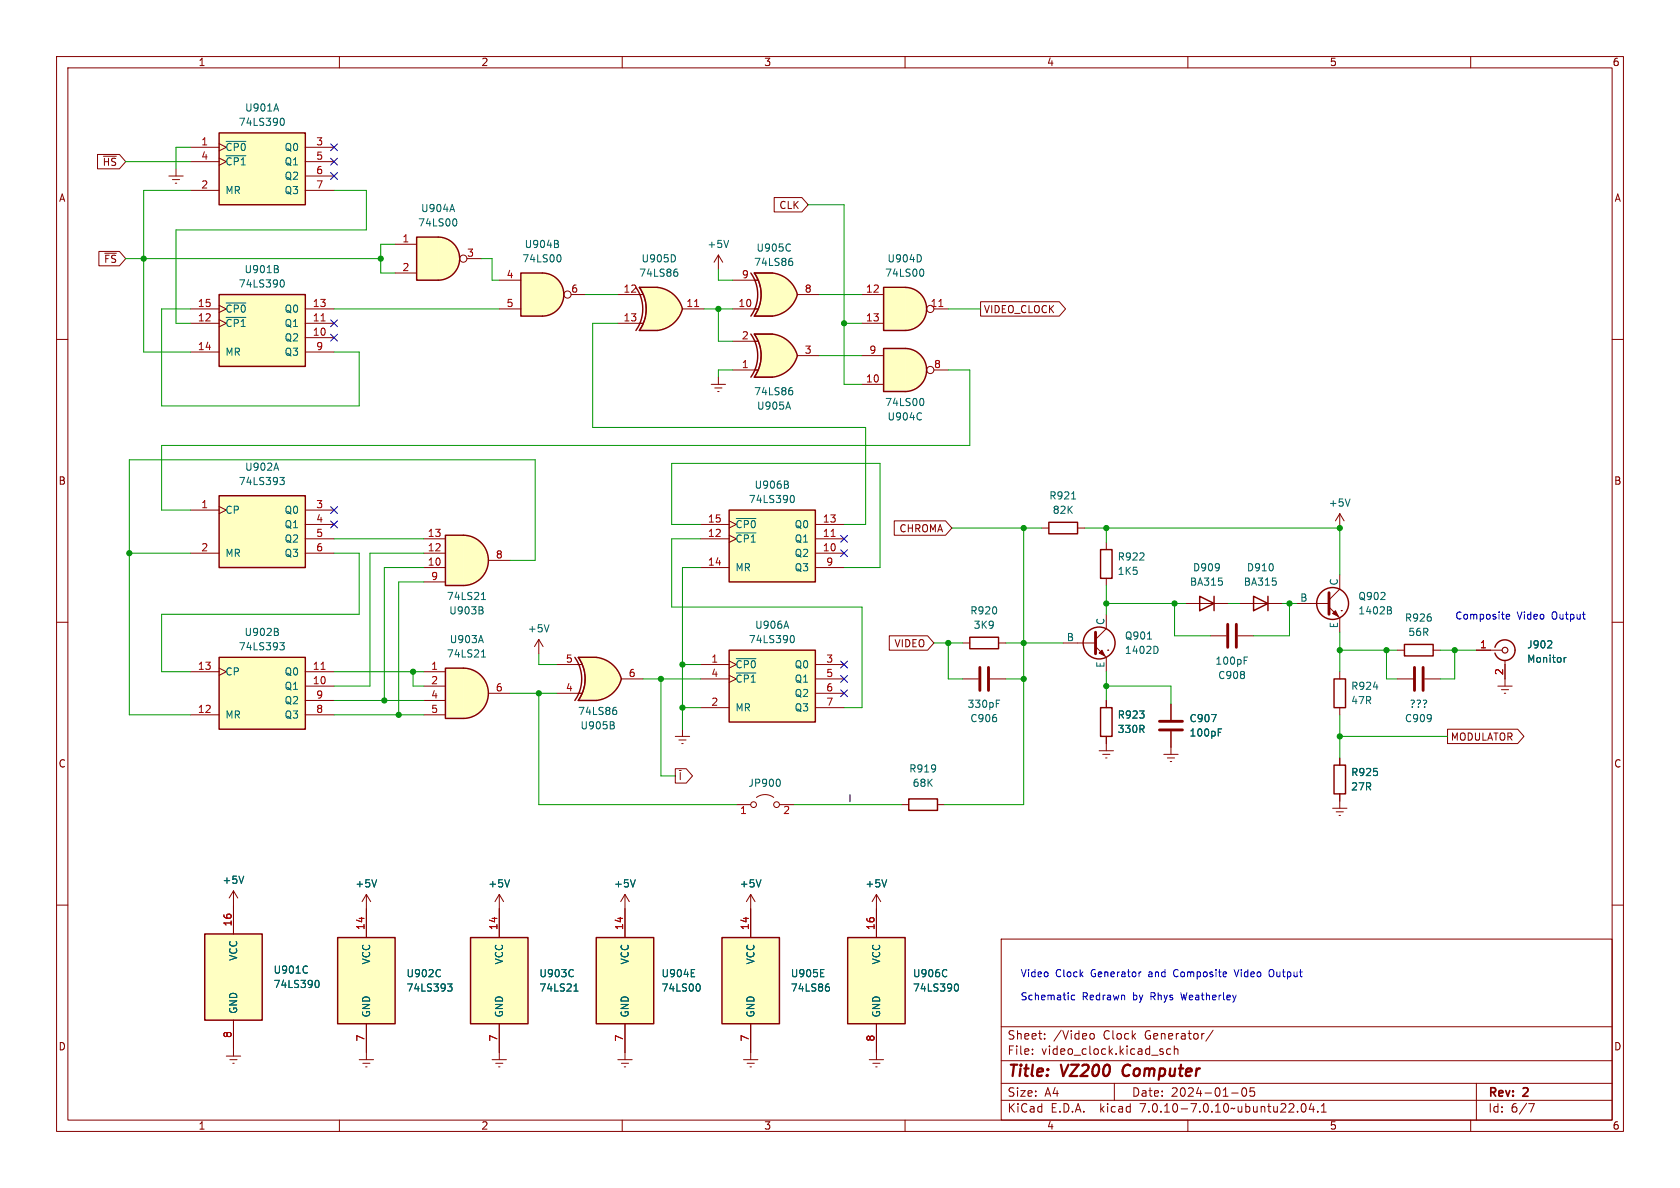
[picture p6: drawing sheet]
<svg xmlns="http://www.w3.org/2000/svg" width="297mm" height="210mm" viewBox="0 0 297 210" stroke-linecap="round" stroke-linejoin="round" font-family="sans-serif">
<defs><g id="words">
<g font-size="2.8" fill="#840000">
<text x="178" y="190.9">Title:</text>
<text x="187.7" y="190.9">VZ200</text>
<text x="199.3" y="190.9">Computer</text>
</g>
<g font-size="2.1" fill="#840000">
<text x="178" y="184">Sheet:</text>
<text x="186.2" y="184">/Video</text>
<text x="195.1" y="184">Clock</text>
<text x="202.5" y="184">Generator/</text>
<text x="178" y="186.7">File:</text>
<text x="184.1" y="186.7">video_clock.kicad_sch</text>
<text x="178" y="196.9">KiCad</text>
<text x="178" y="194.1">Size:</text>
<text x="184.7" y="194.1">A4</text>
<text x="185.7" y="196.9">E.D.A.</text>
<text x="194.6" y="196.9">kicad</text>
<text x="200" y="194.1">Date:</text>
<text x="201.8" y="196.9">7.0.10-7.0.10~ubuntu22.04.1</text>
<text x="207" y="194.1">2024-01-05</text>
<text x="263" y="194.3">Rev:</text>
<text x="263" y="196.9">Id:</text>
<text x="267.1" y="196.9">6/7</text>
<text x="269.4" y="194.3">2</text>
</g>
<g font-size="1.8" fill="#840000">
<text x="35" y="11.9">1</text>
<text x="85" y="11.9">2</text>
<text x="135" y="11.9">3</text>
<text x="185" y="11.9">4</text>
<text x="235" y="11.9">5</text>
<text x="285" y="11.9">6</text>
<text x="18.1" y="29.5">~{HS}</text>
<text x="10.3" y="35.9">A</text>
<text x="285.3" y="35.9">A</text>
<text x="137.7" y="37.1">CLK</text>
<text x="18.3" y="46.7">~{FS}</text>
<text x="173.8" y="55.6">VIDEO_CLOCK</text>
<text x="10.3" y="85.9">B</text>
<text x="285.3" y="85.9">B</text>
<text x="158.9" y="94.3">CHROMA</text>
<text x="158" y="114.6">VIDEO</text>
<text x="256.4" y="131.1">MODULATOR</text>
<text x="10.3" y="135.9">C</text>
<text x="285.3" y="135.9">C</text>
<text x="10.3" y="185.9">D</text>
<text x="285.3" y="185.9">D</text>
<text x="35" y="199.9">1</text>
<text x="85" y="199.9">2</text>
<text x="135" y="199.9">3</text>
<text x="185" y="199.9">4</text>
<text x="235" y="199.9">5</text>
<text x="285" y="199.9">6</text>
</g>
<g font-size="1.8" fill="#006464">
<text x="42.1" y="22.5">74LS390</text>
<text x="43.2" y="19.9">U901A</text>
<text x="39.8" y="26.9">~{CP0}</text>
<text x="39.8" y="29.4">~{CP1}</text>
<text x="50.2" y="26.9">Q0</text>
<text x="50.2" y="29.4">Q1</text>
<text x="39.8" y="34.5">MR</text>
<text x="50.2" y="32">Q2</text>
<text x="50.2" y="34.5">Q3</text>
<text x="73.8" y="40.2">74LS00</text>
<text x="74.3" y="37.7">U904A</text>
<text x="92.2" y="46.6">74LS00</text>
<text x="92.7" y="44">U904B</text>
<text x="113.3" y="46.6">U905D</text>
<text x="125" y="44">+5V</text>
<text x="133.2" y="47.2">74LS86</text>
<text x="133.6" y="44.7">U905C</text>
<text x="156.8" y="46.6">U904D</text>
<text x="42.1" y="51">74LS390</text>
<text x="43.1" y="48.5">U901B</text>
<text x="112.9" y="49.1">74LS86</text>
<text x="156.4" y="49.1">74LS00</text>
<text x="39.8" y="58">~{CP1}</text>
<text x="39.8" y="55.5">~{CP0}</text>
<text x="50.2" y="58">Q1</text>
<text x="50.2" y="55.5">Q0</text>
<text x="39.8" y="63.1">MR</text>
<text x="50.2" y="60.6">Q2</text>
<text x="50.2" y="63.1">Q3</text>
<text x="133.2" y="70.1">74LS86</text>
<text x="156.4" y="72">74LS00</text>
<text x="133.7" y="72.6">U905A</text>
<text x="156.8" y="74.5">U904C</text>
<text x="43.2" y="83.4">U902A</text>
<text x="42.1" y="86">74LS393</text>
<text x="132.3" y="89.1">74LS390</text>
<text x="133.3" y="86.6">U906B</text>
<text x="185.4" y="88.5">R921</text>
<text x="234.8" y="89.8">+5V</text>
<text x="39.8" y="91">CP</text>
<text x="50.2" y="91">Q0</text>
<text x="50.2" y="93.6">Q1</text>
<text x="129.9" y="93.6">~{CP0}</text>
<text x="140.4" y="93.6">Q0</text>
<text x="186" y="91">82K</text>
<text x="39.8" y="98.7">MR</text>
<text x="50.2" y="96.1">Q2</text>
<text x="50.2" y="98.7">Q3</text>
<text x="129.9" y="96.1">~{CP1}</text>
<text x="129.9" y="101.2">MR</text>
<text x="140.4" y="98.7">Q2</text>
<text x="140.4" y="96.1">Q1</text>
<text x="140.4" y="101.2">Q3</text>
<text x="197.5" y="99.3">R922</text>
<text x="197.5" y="101.8">1K5</text>
<text x="210.8" y="101.2">D909</text>
<text x="220.3" y="101.2">D910</text>
<text x="78.9" y="106.3">74LS21</text>
<text x="210.3" y="103.7">BA315</text>
<text x="219.8" y="103.7">BA315</text>
<text x="229.8" y="106.4">B</text>
<text x="236.6" y="103.6" transform="rotate(-90 236.6 103.6)">C</text>
<text x="240" y="106.3">Q902</text>
<text x="43.1" y="112.6">U902B</text>
<text x="79.3" y="108.8">U903B</text>
<text x="79.4" y="113.9">U903A</text>
<text x="93.2" y="112">+5V</text>
<text x="132.3" y="113.9">74LS390</text>
<text x="133.4" y="111.4">U906A</text>
<text x="171.4" y="108.8">R920</text>
<text x="172" y="111.4">3K9</text>
<text x="188.5" y="113.4">B</text>
<text x="195.3" y="110.6" transform="rotate(-90 195.3 110.6)">C</text>
<text x="198.8" y="113.3">Q901</text>
<text x="236.6" y="111.2" transform="rotate(-90 236.6 111.2)">E</text>
<text x="240" y="108.8">1402B</text>
<text x="248.3" y="110.1">R926</text>
<text x="248.9" y="112.6">56R</text>
<text x="39.8" y="119.6">CP</text>
<text x="42.1" y="115.2">74LS393</text>
<text x="50.2" y="119.6">Q0</text>
<text x="78.9" y="116.4">74LS21</text>
<text x="129.9" y="118.3">~{CP0}</text>
<text x="140.4" y="118.3">Q0</text>
<text x="195.3" y="118.2" transform="rotate(-90 195.3 118.2)">E</text>
<text x="198.8" y="115.8">1402D</text>
<text x="214.8" y="117.7">100pF</text>
<text x="269.9" y="114.8">J902</text>
<text x="269.9" y="117.4">Monitor</text>
<text x="50.2" y="122.1">Q1</text>
<text x="50.2" y="124.7">Q2</text>
<text x="129.9" y="126">MR</text>
<text x="129.9" y="120.9">~{CP1}</text>
<text x="140.4" y="120.9">Q1</text>
<text x="140.4" y="123.4">Q2</text>
<text x="140.4" y="126">Q3</text>
<text x="171" y="125.3">330pF</text>
<text x="215.3" y="120.2">C908</text>
<text x="238.8" y="122.1">R924</text>
<text x="238.8" y="124.7">47R</text>
<text x="249.1" y="125.3">???</text>
<text x="39.8" y="127.2">MR</text>
<text x="50.2" y="127.2">Q3</text>
<text x="102.1" y="126.6">74LS86</text>
<text x="102.5" y="129.1">U905B</text>
<text x="171.4" y="127.9">C906</text>
<text x="197.5" y="127.2">R923</text>
<text x="197.5" y="129.8">330R</text>
<text x="210.2" y="127.9">C907</text>
<text x="210.2" y="130.4">100pF</text>
<text x="248.3" y="127.9">C909</text>
<text x="160.6" y="136.8">R919</text>
<text x="238.8" y="137.4">R925</text>
<text x="132.2" y="139.3">JP900</text>
<text x="161.2" y="139.3">68K</text>
<text x="238.8" y="139.9">27R</text>
<text x="39.2" y="156.4">+5V</text>
<text x="62.7" y="157.1">+5V</text>
<text x="86.2" y="157.1">+5V</text>
<text x="108.5" y="157.1">+5V</text>
<text x="130.7" y="157.1">+5V</text>
<text x="152.9" y="157.1">+5V</text>
<text x="42.1" y="169.9" transform="rotate(-90 42.1 169.9)">VCC</text>
<text x="48.3" y="172.3">U901C</text>
<text x="65.6" y="170.6" transform="rotate(-90 65.6 170.6)">VCC</text>
<text x="71.8" y="172.9">U902C</text>
<text x="89.1" y="170.6" transform="rotate(-90 89.1 170.6)">VCC</text>
<text x="95.3" y="172.9">U903C</text>
<text x="111.4" y="170.6" transform="rotate(-90 111.4 170.6)">VCC</text>
<text x="116.8" y="172.9">U904E</text>
<text x="133.6" y="170.6" transform="rotate(-90 133.6 170.6)">VCC</text>
<text x="139.7" y="172.9">U905E</text>
<text x="155.8" y="170.6" transform="rotate(-90 155.8 170.6)">VCC</text>
<text x="161.3" y="172.9">U906C</text>
<text x="42.1" y="179.3" transform="rotate(-90 42.1 179.3)">GND</text>
<text x="48.3" y="174.9">74LS390</text>
<text x="65.6" y="180" transform="rotate(-90 65.6 180)">GND</text>
<text x="71.8" y="175.5">74LS393</text>
<text x="89.1" y="180" transform="rotate(-90 89.1 180)">GND</text>
<text x="95.3" y="175.5">74LS21</text>
<text x="111.4" y="180" transform="rotate(-90 111.4 180)">GND</text>
<text x="116.8" y="175.5">74LS00</text>
<text x="133.6" y="180" transform="rotate(-90 133.6 180)">GND</text>
<text x="139.7" y="175.5">74LS86</text>
<text x="155.8" y="180" transform="rotate(-90 155.8 180)">GND</text>
<text x="161.3" y="175.5">74LS390</text>
</g>
<g font-size="1.8" fill="#a90000">
<text x="35.5" y="25.8">1</text>
<text x="35.5" y="28.3">4</text>
<text x="55.8" y="25.8">3</text>
<text x="55.8" y="28.3">5</text>
<text x="35.5" y="33.4">2</text>
<text x="55.8" y="30.9">6</text>
<text x="55.8" y="33.4">7</text>
<text x="71" y="42.9">1</text>
<text x="82.5" y="45.5">3</text>
<text x="71" y="48">2</text>
<text x="89.5" y="49.3">4</text>
<text x="100.9" y="51.8">6</text>
<text x="110.1" y="51.8">12</text>
<text x="131.1" y="49.3">9</text>
<text x="142.2" y="51.8">8</text>
<text x="153" y="51.8">12</text>
<text x="34.9" y="56.9">12</text>
<text x="34.9" y="54.4">15</text>
<text x="55.2" y="59.4">10</text>
<text x="55.2" y="56.9">11</text>
<text x="55.2" y="54.4">13</text>
<text x="89.5" y="54.4">5</text>
<text x="110.1" y="56.9">13</text>
<text x="121.2" y="54.4">11</text>
<text x="130.5" y="54.4">10</text>
<text x="153" y="56.9">13</text>
<text x="164.4" y="54.4">11</text>
<text x="34.9" y="62">14</text>
<text x="55.8" y="62">9</text>
<text x="131.1" y="65.2">1</text>
<text x="131.1" y="60.1">2</text>
<text x="142.2" y="62.6">3</text>
<text x="153.6" y="62.6">9</text>
<text x="165" y="65.2">8</text>
<text x="153" y="67.7">10</text>
<text x="35.5" y="89.9">1</text>
<text x="55.8" y="89.9">3</text>
<text x="55.8" y="92.5">4</text>
<text x="55.8" y="95">5</text>
<text x="75.5" y="95">13</text>
<text x="125.1" y="95">12</text>
<text x="125.1" y="92.5">15</text>
<text x="145.4" y="95">11</text>
<text x="145.4" y="92.5">13</text>
<text x="35.5" y="97.5">2</text>
<text x="55.8" y="97.5">6</text>
<text x="75.5" y="100.1">10</text>
<text x="75.5" y="97.5">12</text>
<text x="87.6" y="98.8">8</text>
<text x="125.1" y="100.1">14</text>
<text x="145.4" y="97.5">10</text>
<text x="146" y="100.1">9</text>
<text x="76.1" y="102.6">9</text>
<text x="34.9" y="118.5">13</text>
<text x="55.2" y="118.5">11</text>
<text x="76.1" y="118.5">1</text>
<text x="99.9" y="117.2">5</text>
<text x="111.1" y="119.8">6</text>
<text x="125.7" y="117.2">1</text>
<text x="125.7" y="119.8">4</text>
<text x="146" y="117.2">3</text>
<text x="146" y="119.8">5</text>
<text x="261.5" y="114.7">1</text>
<text x="265.8" y="119.5" transform="rotate(-90 265.8 119.5)">2</text>
<text x="55.2" y="121">10</text>
<text x="55.8" y="123.6">9</text>
<text x="76.1" y="121">2</text>
<text x="76.1" y="123.6">4</text>
<text x="87.6" y="122.3">6</text>
<text x="99.9" y="122.3">4</text>
<text x="125.7" y="124.8">2</text>
<text x="146" y="122.3">6</text>
<text x="146" y="124.8">7</text>
<text x="34.9" y="126.1">12</text>
<text x="55.8" y="126.1">8</text>
<text x="76.1" y="126.1">5</text>
<text x="130.7" y="144.2">1</text>
<text x="138.4" y="144.2">2</text>
<text x="41" y="163.9" transform="rotate(-90 41 163.9)">16</text>
<text x="64.5" y="164.5" transform="rotate(-90 64.5 164.5)">14</text>
<text x="88" y="164.5" transform="rotate(-90 88 164.5)">14</text>
<text x="110.2" y="164.5" transform="rotate(-90 110.2 164.5)">14</text>
<text x="132.5" y="164.5" transform="rotate(-90 132.5 164.5)">14</text>
<text x="154.7" y="164.5" transform="rotate(-90 154.7 164.5)">16</text>
<text x="41" y="183.6" transform="rotate(-90 41 183.6)">8</text>
<text x="64.5" y="184.2" transform="rotate(-90 64.5 184.2)">7</text>
<text x="88" y="184.2" transform="rotate(-90 88 184.2)">7</text>
<text x="110.2" y="184.2" transform="rotate(-90 110.2 184.2)">7</text>
<text x="132.5" y="184.2" transform="rotate(-90 132.5 184.2)">7</text>
<text x="154.7" y="184.2" transform="rotate(-90 154.7 184.2)">8</text>
</g>
<g font-size="1.8" fill="#0000c2">
<text x="257.2" y="109.6">Composite</text>
<text x="268.2" y="109.6">Video</text>
<text x="274.5" y="109.6">Output</text>
<text x="180.3" y="172.8">Video</text>
<text x="186.6" y="172.8">Clock</text>
<text x="193" y="172.8">Generator</text>
<text x="203.3" y="172.8">and</text>
<text x="207.9" y="172.8">Composite</text>
<text x="219" y="172.8">Video</text>
<text x="225.2" y="172.8">Output</text>
<text x="180.3" y="176.9">Schematic</text>
<text x="191.3" y="176.9">Redrawn</text>
<text x="200.4" y="176.9">by</text>
<text x="203.7" y="176.9">Rhys</text>
<text x="209.3" y="176.9">Weatherley</text>
</g>
<text font-size="1.8" fill="#0f0f0f" x="149.9" y="141.9">I</text>
</g></defs>
<g fill="none" stroke="#840000" stroke-width=".18">
<path d="M10 10h277v190h-277zM12 12h273v186h-273zM60 10v2M110 10v2M160 10v2M210 10v2M260 10v2M10 60h2M285 60h2M123.8 95.3h5.1M123.8 92.7h5.1M128.9 94.6l1.3 .7-1.3 .6"/>
<path d="M128.9 92.1l1.3 .6-1.3 .6M144.1 97.8h5.1M144.1 95.3h5.1M144.1 92.7h5.1M10 110h2M33.7 118.7h5M38.7 118.1l1.3 .6-1.3 .7M54 118.7h5.1M123.8 100.3h5.1M144.1 100.3h5.1M285 110h2M33.7 126.4h5"/>
<path d="M54 121.3h5.1M54 126.4h5.1M54 123.8h5.1M10 160h2M41.3 157.5v7.6M41.3 157.5l-.8 1.3M41.3 157.5l.7 1.3M64.8 158.1v7.6M64.8 158.1l-.8 1.3M64.8 158.1l.7 1.3M88.3 158.1v7.6M88.3 158.1l-.8 1.3"/>
<path d="M88.3 158.1l.7 1.3M110.5 158.1v7.6M110.5 158.1l-.8 1.3M110.5 158.1l.8 1.3M132.7 158.1v7.6M132.7 158.1l-.7 1.3M132.7 158.1l.8 1.3M154.9 158.1v7.6M154.9 158.1l-.7 1.3M154.9 158.1l.8 1.3M159.4 142.2h1.3M165.7 142.2h1.3"/>
<path d="M285 160h2M177 166h108v32h-108zM40 186.7h2.5M40.6 187.3h1.3M41.1 188h.3M41.3 180.3v6.4M60 198v2M63.5 187.3h2.5M64.1 188h1.3M64.6 188.6h.3M64.8 181v6.3M87 187.3h2.5"/>
<path d="M87.6 188h1.3M88.1 188.6h.3M88.3 181v6.3M109.2 187.3h2.6M109.9 188h1.2M110 198v2M110.4 188.6h.2M110.5 181v6.3M131.4 187.3h2.6M132.1 188h1.2M132.6 188.6h.2M132.7 181v6.3"/>
<path d="M153.7 187.3h2.5M154.3 188h1.3M154.8 188.6h.3M154.9 181v6.3M160 198v2M177 194.5h108M177 191.5h108M177 187.5h108M177 181.5h108M182.5 186.3v.1M182.5 185.5v.1M184.7 183.6v.1"/>
<path d="M184.7 182.8v.1M192.7 182.8l.5-.1 .3 .3v.4l-.2 .2-.3 .1-.3-.1M197 191.5v3M205.5 185.9l.2 .2-.2 .3M205.5 185.4l.1 .1M207 185.5l-.5-.1-.3 .3v.4l.2 .2h.6M207.6 185.5l.2-.1 .4 .1v.9M207.6 184.9v1.5M210 198v2M214.5 182.1l-1.3 2M217.7 193.2h1.2M219.7 192.4l.2-.1a.81 .81 0 0 1 .6 .6 .81 .81 0 0 1-.3 .8l-.2 .1a.81 .81 0 0 1-.3-1.4z"/>
<path d="M221.7 192.3h-.7v.7l.2-.1h.5l.1 .3-.1 .5-.2 .1-.5-.1M229.4 196.5v.1M230.2 195.2l.2-.1a.81 .81 0 0 1 .6 .6 .81 .81 0 0 1-.3 .8l-.2 .1a.81 .81 0 0 1-.3-1.4zM231.8 195l-.3 1.1h.9M232.2 195.6v1M233 196.5v.1M233.6 196.6h.9M233.6 195.5l.4-.4v1.5M260 198v2M261 191.5v6.5M270.2 195.1h1l-.6 1.5"/>
</g>
<path d="M198.8 188.5a1.27 1.27 0 0 0-.1 1.6" fill="none" stroke="#840000" stroke-width=".4"/>
<g fill="#ffffc2" stroke="#ffffc2" stroke-width=".18">
<path d="M127.6 165.7h10.2v15.3h-10.2z"/>
<path d="M149.9 165.7h10.1v15.3h-10.1z"/>
<path d="M128.9 90.2h15.2v12.7h-15.2z"/>
<path d="M38.7 116.2h15.3v12.7h-15.3z"/>
<path d="M83.2 165.7h10.1v15.3h-10.1z"/>
<path d="M105.4 165.7h10.2v15.3h-10.2z"/>
<path d="M36.2 165.1h10.2v15.2h-10.2z"/>
<path d="M59.7 165.7h10.1v15.3h-10.1z"/>
<path d="M77.5 41.9a3.8 3.8 0 0 1 3.8 3.8 3.8 3.8 0 0 1-3.8 3.8z"/>
</g>
<path d="M128.9 90.2h15.2v12.7h-15.2zM38.7 116.2h15.3v12.7h-15.3zM160.7 141.2h5v2.1h-5zM36.2 165.1h10.2v15.2h-10.2zM59.7 165.7h10.1v15.3h-10.1zM83.2 165.7h10.1v15.3h-10.1zM105.4 165.7h10.2v15.3h-10.2zM127.6 165.7h10.2v15.3h-10.2zM149.9 165.7h10.1v15.3h-10.1z" fill="none" stroke="#840000" stroke-width=".25"/>
<g fill="none" stroke="#006464" stroke-width=".18">
<path d="M130.1 94.2h3.5M130.1 91.7h3.5M139.1 85.6l.3 .3-.1 .3-.1 .1M139.2 85.1l.1 .2-.1 .3M139.9 87.6h.1a.68 .68 0 0 1 .4 .6 .68 .68 0 0 1-.4 .6h-.1M48.9 111.7l.3 .2v.3l-.2 .1M49 111.1l.2 .2-.2 .3M49.5 113.6h.8l-.5 .5 .4 .1 .1 .4-.3 .3h-.3M43.1 154.9l-.4 1.3M66.6 155.5l-.4 1.3M90.1 155.5l-.4 1.3M112.3 155.5l-.4 1.3"/>
<path d="M134.5 155.5l-.4 1.3M156.8 155.5l-.5 1.3M54.3 170.8l.1 .1M54.4 171.9l-.1 .1M55.9 173.4l.1-.1a.68 .68 0 0 1 .4 .6 .68 .68 0 0 1-.4 .7l-.1-.1M77.8 171.5h.1M77.9 172.5l-.1 .1M79.1 173.9h.8l-.4 .5 .3 .1 .1 .5-.2 .2h-.4M101.3 171.5h.1M101.3 172.5v.1M101.5 175.2h.7M101.6 174.2l.2-.3v1.3"/>
<path d="M122.2 172.7h.6M122.2 171.4h.6M123.5 173.9a.79 .79 0 0 1 0 1.3M145.1 172.7h.6M145.1 171.4h.6M146.2 174.4l.3 .1 .1 .2v.4l-.4 .1M146.3 173.9h.2M167.3 171.5h.1M167.4 172.5l-.1 .1M168.9 174l.1-.1a.68 .68 0 0 1 .5 .7 .68 .68 0 0 1-.5 .6l-.1-.1"/>
</g>
<path d="M146.9 94.8h.8M56.8 118.3h.7" fill="none" stroke="#a90000" stroke-width=".18"/>
<path d="M73.7 41.9h3.8v7.6h-3.8z" fill="#ffffc2"/>
<path d="M73.7 41.9h3.8a3.8 3.8 0 0 1 3.8 3.8 3.8 3.8 0 0 1-3.8 3.8h-3.8z" fill="none" stroke="#840000" stroke-width=".25"/>
<g fill="none" stroke="#840000" stroke-width=".18">
<path d="M69.8 43.2h3.9M69.8 48.3h3.9M82.5 45.7h2.6"/>
<circle cx="81.9" cy="45.7" r=".63"/>
</g>
<path d="M79.9 36.1l.5 1.3M80.5 38.7a.79 .79 0 0 1 0 1.2" fill="none" stroke="#006464" stroke-width=".18"/>
<path d="M160 50.8a3.8 3.8 0 0 1 3.8 3.8 3.8 3.8 0 0 1-3.8 3.8z" fill="#ffffc2" stroke="#ffffc2" stroke-width=".18"/>
<path d="M156.2 50.8h3.8v7.6h-3.8z" fill="#ffffc2"/>
<path d="M156.2 50.8h3.8a3.8 3.8 0 0 1 3.8 3.8 3.8 3.8 0 0 1-3.8 3.8h-3.8z" fill="none" stroke="#840000" stroke-width=".25"/>
<g fill="none" stroke="#840000" stroke-width=".18">
<path d="M127 45.1l-.8 1.3M127 45.1v2.5M127 45.1l.8 1.3M152.4 52.1h3.8M152.4 57.2h3.8M165.1 54.6h2.5"/>
<circle cx="164.5" cy="54.6" r=".63"/>
</g>
<path d="M166 54.2h.7" fill="none" stroke="#a90000" stroke-width=".18"/>
<path d="M128.8 42.5l-.4 1.3M162.8 45.3v.7M163 47.6a.79 .79 0 0 1 0 1.2" fill="none" stroke="#006464" stroke-width=".18"/>
<path d="M136 50.7l5 1.4a5.2 5.2 0 0 1-4.4 3.8z" fill="#ffffc2" stroke="#ffffc2" stroke-width=".18"/>
<path d="M133.3 55.9h3.2M133.3 48.3h3.2" fill="none" stroke="#ffffc2" stroke-width=".18"/>
<path d="M133.3 48.3h3.2v7.6h-3.2a6.7 6.7 0 0 0 0-7.6z" fill="#ffffc2"/>
<g fill="#ffffc2" stroke="#ffffc2" stroke-width=".18">
<path d="M136.6 48.3a5.1 5.1 0 0 1 4.4 3.8l-5 1.3z"/>
<path d="M136.6 59.1a5.2 5.2 0 0 1 4.4 3.8l-5 1.3z"/>
</g>
<path d="M132.7 48.3a6.6 6.6 0 0 1 0 7.6M136.5 48.3h-3.2a6.6 6.6 0 0 1 0 7.6h3.2M136.6 48.3a5.1 5.1 0 0 1 4.4 3.8 5.2 5.2 0 0 1-4.4 3.8" fill="none" stroke="#840000" stroke-width=".25"/>
<path d="M129.5 54.6h4.5M129.5 49.5h4.5M136.5 48.3h-3.2a6.6 6.6 0 0 1 0 7.6h3.2M141 52.1h3.8" fill="none" stroke="#840000" stroke-width=".18"/>
<path d="M139.7 43.2h.1M139.7 46.1l.3 .1 .2 .2-.1 .4-.4 .1M139.7 44.3h.1M139.8 45.7h.2" fill="none" stroke="#006464" stroke-width=".18"/>
<path d="M133.3 59.1h3.2M133.3 66.7h3.2" fill="none" stroke="#ffffc2" stroke-width=".18"/>
<path d="M133.3 59.1h3.2v7.6h-3.2a6.6 6.6 0 0 0 0-7.6z" fill="#ffffc2"/>
<g fill="#ffffc2" stroke="#ffffc2" stroke-width=".18">
<path d="M136 61.6l5 1.3a5.1 5.1 0 0 1-4.4 3.8z"/>
<path d="M81.9 118.1a4.4 4.4 0 0 1 4.4 4.5 4.4 4.4 0 0 1-4.4 4.4z"/>
</g>
<path d="M132.7 59.1a6.6 6.6 0 0 1 0 7.6M136.5 59.1h-3.2a6.6 6.6 0 0 1 0 7.6h3.2M136.6 59.1a5.2 5.2 0 0 1 4.4 3.8 5.1 5.1 0 0 1-4.4 3.8M185.4 92.3h5.1v2.1h-5.1zM194.6 97.2h2v5h-2zM212.1 105.4l2.5 1.3-2.5 1.3zM214.6 105.4v2.6M221.6 105.4l2.6 1.3-2.6 1.3zM224.2 105.4v2.6" fill="none" stroke="#840000" stroke-width=".25"/>
<g fill="none" stroke="#840000" stroke-width=".18">
<path d="M136.5 59.1h-3.2a6.7 6.7 0 0 1 0 7.6h3.2M125.7 67.9h2.6M126.4 68.6h1.2M126.9 69.2h.2M127 66.7v1.2M129.5 60.3h4.5M129.5 65.4h4.5M141 62.9h3.8M184.1 93.3h1.3M190.5 93.3h1.3M195.6 95.9v1.3M195.6 102.2v1.3"/>
<path d="M209.5 106.7h7.7M219.1 106.7h7.6M119.4 130.2h2.5M120 130.8h1.3M120.5 131.4h.3M120.6 128.9v1.3M194.3 132.7h2.5M194.9 133.4h1.3M195.5 134h.2M195.6 131.4v1.3M205.7 133.4h2.6M206.4 134h1.2"/>
<path d="M206.9 134.6h.2M207 132.1v1.3M235.6 142.9h2.5M236.2 143.5h1.3M236.7 144.1h.3M236.9 141.6v1.3"/>
</g>
<path d="M139.3 71.1l.5 1.2M139.7 69l.3 .1 .2 .2-.1 .4-.4 .1M139.8 68.5h.2M189.4 88.2h.8" fill="none" stroke="#006464" stroke-width=".18"/>
<path d="M78.7 118.1h3.2v8.9h-3.2z" fill="#ffffc2"/>
<path d="M78.7 118.1h3.2a4.4 4.4 0 0 1 4.4 4.5 4.4 4.4 0 0 1-4.4 4.4h-3.2z" fill="none" stroke="#840000" stroke-width=".25"/>
<path d="M74.9 118.7h3.8M74.9 121.3h3.8M74.9 123.8h3.8M74.9 126.4h3.8M86.4 122.6h3.8M207 124.5v2.8M207 129.3v2.8" fill="none" stroke="#840000" stroke-width=".18"/>
<path d="M85 112.3l.4 1.3M85.1 116.1h.7M85.2 115.2l.3-.3v1.2M214.2 126.3h.8l-.5 1.3M215.4 129.5h.4M215.4 128.8h.6" fill="none" stroke="#006464" stroke-width=".18"/>
<path d="M205 129h4M205 127.5h4" fill="none" stroke="#840000" stroke-width=".51"/>
<path d="M115.6 53.3l5 1.3a5.2 5.2 0 0 1-4.4 3.8z" fill="#ffffc2" stroke="#ffffc2" stroke-width=".18"/>
<path d="M113 58.4h3.2M113 50.8h3.2" fill="none" stroke="#ffffc2" stroke-width=".18"/>
<path d="M113 50.8h3.2v7.6h-3.2a6.7 6.7 0 0 0 0-7.6z" fill="#ffffc2"/>
<g fill="#ffffc2" stroke="#ffffc2" stroke-width=".18">
<path d="M116.2 50.8a5.1 5.1 0 0 1 4.4 3.8l-4.9 1.3z"/>
<path d="M38.7 52.1h15.3v12.7h-15.3z"/>
<path d="M38.7 87.6h15.3v12.7h-15.3z"/>
<path d="M81.9 94.6a4.4 4.4 0 0 1 4.4 4.5 4.4 4.4 0 0 1-4.4 4.4z"/>
</g>
<path d="M38.7 52.1h15.3v12.7h-15.3zM112.4 50.8a6.6 6.6 0 0 1 0 7.6M116.2 50.8h-3.2a6.6 6.6 0 0 1 0 7.6h3.2M116.2 50.8a5.1 5.1 0 0 1 4.4 3.8 5.2 5.2 0 0 1-4.4 3.8M38.7 87.6h15.3v12.7h-15.3zM194.6 125.1h2v5.1h-2z" fill="none" stroke="#840000" stroke-width=".25"/>
<g fill="none" stroke="#840000" stroke-width=".18">
<path d="M33.7 57.2h5M33.7 54.6h5M38.7 56.5l1.3 .7-1.3 .6M38.7 54l1.3 .6-1.3 .6M54 57.2h5.1M54 54.6h5.1M54 59.7h5.1M109.2 57.2h4.5M109.2 52.1h4.5M116.2 50.8h-3.2a6.6 6.6 0 0 1 0 7.6h3.2M120.6 54.6h3.9M33.7 62.2h5"/>
<path d="M54 62.2h5.1M33.7 90.2h5M33.7 97.8h5M38.7 89.5l1.3 .7-1.3 .6M54 90.2h5.1M54 97.8h5.1M54 92.7h5.1M54 95.3h5.1M195.6 123.8v1.3M195.6 130.2v1.2"/>
</g>
<path d="M56.8 56.7h.7M122.8 54.2h.7" fill="none" stroke="#a90000" stroke-width=".18"/>
<path d="M40 56.1h3.5M40 53.6h3.5M48.9 47.5l.3 .3v.3l-.2 .1M49 47l.2 .2-.2 .3M49.7 49.5h.1a.68 .68 0 0 1 .5 .6 .68 .68 0 0 1-.5 .6h-.1M119.3 45.3v.7M119.3 48.1h.4l.1 .2v.4l-.5 .1M119.5 47.6h.2M48.8 81.9l.5 1.2M49.5 84.4h.8l-.5 .5 .4 .1 .1 .4-.3 .3h-.3" fill="none" stroke="#006464" stroke-width=".18"/>
<path d="M78.7 94.6h3.2v8.9h-3.2z" fill="#ffffc2"/>
<path d="M78.7 94.6h3.2a4.4 4.4 0 0 1 4.4 4.5 4.4 4.4 0 0 1-4.4 4.4h-3.2z" fill="none" stroke="#840000" stroke-width=".25"/>
<path d="M74.9 97.8h3.8M74.9 95.3h3.8M86.4 99.1h3.8M74.9 100.3h3.8M74.9 102.9h3.8" fill="none" stroke="#840000" stroke-width=".18"/>
<path d="M85.1 107.9l.3 .2v.3l-.2 .1M85.1 106h.7M85.2 107.3l.2 .2-.2 .3M85.2 105l.3-.3v1.3" fill="none" stroke="#006464" stroke-width=".18"/>
<path d="M160 61.6a3.8 3.8 0 0 1 3.8 3.8 3.8 3.8 0 0 1-3.8 3.8z" fill="#ffffc2" stroke="#ffffc2" stroke-width=".18"/>
<path d="M156.2 61.6h3.8v7.6h-3.8z" fill="#ffffc2"/>
<g fill="none" stroke="#840000" stroke-width=".25">
<path d="M38.7 23.5h15.3v12.7h-15.3zM156.2 61.6h3.8a3.8 3.8 0 0 1 3.8 3.8 3.8 3.8 0 0 1-3.8 3.8h-3.8zM128.9 114.9h15.2v12.7h-15.2zM171.4 112.6h5.1v2.1h-5.1zM248.3 113.9h5.1v2.1h-5.1zM264.3 114.4a1.81 1.81 0 0 1 2.8-.9 1.81 1.81 0 0 1 0 2.9 1.81 1.81 0 0 1-2.8-1M235.8 135.3h2.1v5h-2.1zM235.8 120h2.1v5.1h-2.1z"/>
<circle cx="194.3" cy="113.7" r="2.82"/>
</g>
<g fill="none" stroke="#840000" stroke-width=".18">
<path d="M29.8 31.1h2.6M30.5 31.8h1.2M31 32.4h.2M31.1 29.8v1.3M33.7 26h5M33.7 33.7h5M33.7 28.6h5M38.7 25.4l1.3 .6-1.3 .7M38.7 27.9l1.3 .7-1.3 .6M54 31.1h5.1M54 26h5.1M54 33.7h5.1"/>
<path d="M54 28.6h5.1M152.4 67.9h3.8M152.4 62.9h3.8M165.1 65.4h2.5M236.9 90.8v2.5M236.9 90.8l-.8 1.3M236.9 90.8l.7 1.3M95.2 113l-.7 1.3M95.2 113v2.6M95.2 113l.8 1.3M123.8 117.5h5.1M128.9 116.8l1.3 .7-1.3 .6"/>
<path d="M128.9 119.4l1.3 .6-1.3 .7M144.1 117.5h5.1M170.2 113.7h1.2M176.5 113.7h1.3M188 113.7h5.7M193.7 114.3l1.9 1.9v2.5M195.6 108.6v2.5l-1.9 1.9M195.8 114.9h.1M214 112.4h2.8M218.8 112.4h2.8M236.9 118.7v1.3M247 114.9h1.3"/>
<path d="M253.4 114.9h1.2M261 114.9h4.6M266.1 116.7v4.6M123.8 125.1h5.1M123.8 120h5.1M144.1 125.1h5.1M144.1 120h5.1M144.1 122.6h5.1M170.2 120h2.8M175 120h2.8M236.9 125.1v1.3M236.9 134v1.3"/>
<path d="M247 120h2.8M251.8 120h2.8M264.8 121.3h2.5M265.4 121.9h1.3M265.9 122.6h.3M130.2 142.2h2.5M133.7 141a2.54 2.54 0 0 1 3.1 0M137.8 142.2h2.5M236.9 140.3v1.3"/>
<circle cx="164.5" cy="65.4" r=".63"/>
<circle cx="133.2" cy="142.2" r=".51"/>
<circle cx="137.3" cy="142.2" r=".51"/>
</g>
<g fill="none" stroke="#006464" stroke-width=".18">
<path d="M48.8 18.4l.5 1.2M40 25h3.5M40 27.5h3.5M49.7 21l.1-.1a.68 .68 0 0 1 .5 .6 .68 .68 0 0 1-.5 .7l-.1-.1M162.8 73l.1 .1M162.9 74.1l-.1 .1M163 70.4a.79 .79 0 0 1 0 1.3M238.7 88.2l-.5 1.3M97.1 110.4l-.5 1.3M130.1 116.4h3.5M130.1 119h3.5M139 109.8l.4 1.3"/>
<path d="M139.9 112.4l.1-.1a.68 .68 0 0 1 .4 .7 .68 .68 0 0 1-.4 .6l-.1-.1M202.9 113h.7M204.5 114.3l.2 .5-.2 .7M220 116.8h.4M220 116.1h.6M274.2 113.3l.1 .2v.3l-.7 .7h.7M276.5 116.2v.9M276.9 116.2l-.4 .3M137.8 137.8l.1 .4-.1 .7M176.1 124.4h.5M176.1 123.8h.6M242.8 121.4h.8"/>
</g>
<circle cx="266.1" cy="114.9" r=".51" fill="none" stroke="#840000" stroke-width=".2"/>
<g fill="#ffffc2" stroke="#ffffc2" stroke-width=".18">
<path d="M128.9 114.9h15.2v12.7h-15.2z"/>
<path d="M38.7 23.5h15.3v12.7h-15.3z"/>
<path d="M105.4 116.2a5.2 5.2 0 0 1 4.5 3.8l-5.1 1.4z"/>
</g>
<path d="M173.2 118v4M174.8 118v4M193.7 111.8v3.8M217 110.4v4M218.6 110.4v4M250.1 118v4M251.6 118v4" fill="none" stroke="#840000" stroke-width=".51"/>
<path d="M194.3 115.4l.5-.5 .5 1.1z" fill="#840000" stroke="#840000" stroke-width=".18"/>
<path d="M102.2 116.2h3.2M102.2 123.8h3.2" fill="none" stroke="#ffffc2" stroke-width=".18"/>
<path d="M102.2 116.2h3.2v7.6h-3.2a6.6 6.6 0 0 0 0-7.6z" fill="#ffffc2"/>
<g fill="#ffffc2" stroke="#ffffc2" stroke-width=".18">
<path d="M104.9 118.7l5 1.3a5.1 5.1 0 0 1-4.5 3.8z"/>
<path d="M95.9 48.3a3.8 3.8 0 0 1 3.8 3.8 3.8 3.8 0 0 1-3.8 3.8z"/>
</g>
<path d="M101.6 116.2a6.6 6.6 0 0 1 0 7.6M105.4 116.2h-3.2a6.6 6.6 0 0 1 0 7.6h3.2M105.4 116.2a5.2 5.2 0 0 1 4.5 3.8 5.1 5.1 0 0 1-4.5 3.8" fill="none" stroke="#840000" stroke-width=".25"/>
<path d="M98.4 117.5h4.5M105.4 116.2h-3.2a6.7 6.7 0 0 1 0 7.6h3.2M98.4 122.6h4.5M109.9 120h3.8" fill="none" stroke="#840000" stroke-width=".18"/>
<path d="M108.3 128.2l.3 .2v.3l-.2 .1M108.4 127.6l.2 .2-.2 .3M108.6 125.5l.3 .1 .1 .2v.4l-.4 .1M108.7 125h.2" fill="none" stroke="#006464" stroke-width=".18"/>
<path d="M92.1 48.3h3.8v7.6h-3.8z" fill="#ffffc2"/>
<g fill="none" stroke="#840000" stroke-width=".25">
<path d="M92.1 48.3h3.8a3.8 3.8 0 0 1 3.8 3.8 3.8 3.8 0 0 1-3.8 3.8h-3.8z"/>
<circle cx="235.6" cy="106.7" r="2.82"/>
</g>
<g fill="none" stroke="#840000" stroke-width=".18">
<path d="M17.2 27.3h3.9l1.1 1.3-1.1 1.2h-3.9zM136.9 34.9h4.9l1.1 1.3-1.1 1.3h-4.9zM17.5 44.4h3.6l1.1 1.3-1.1 1.3h-3.6zM88.3 49.5h3.8M88.3 54.6h3.8M101 52.1h2.5M173.4 53.3h13.9l1.1 1.3-1.1 1.3h-13.9zM158.1 92.1h9.1l1.1 1.2-1.1 1.3h-9.1zM157.2 112.4h6.8l1.1 1.3-1.1 1.2h-6.8zM229.2 106.7h5.7M234.9 107.3l2 1.9v2.6M236.9 101.6v2.5l-2 1.9"/>
<path d="M237.1 108h.1M261 114.9h2.5M266.1 117.5v2.5M119.4 135.9h1.9l1.1 1.3-1.1 1.2h-1.9zM120.1 136.2h.3M120.3 136.6v1.2M195.6 123.8v1.3M195.6 130.2v1.2M207 124.5v2.8M207 129.3v2.8M236.9 134v1.3M255.9 128.9h12.4l1.1 1.3-1.1 1.2h-12.4z"/>
<path d="M236.9 140.3v1.3M41.3 160v5.1M64.8 160.7v5M88.3 160.7v5M110.5 160.7v5M132.7 160.7v5M154.9 160.7v5M41.3 180.3v5.1M64.8 181v5.1M88.3 181v5.1M110.5 181v5.1M132.7 181v5.1"/>
<path d="M154.9 181v5.1"/>
<circle cx="100.3" cy="52.1" r=".63"/>
</g>
<g fill="none" stroke="#006464" stroke-width=".18">
<path d="M98.4 43.1l.3 .2v.3l-.2 .2M98.6 42.6l.1 .1-.1 .3M98.9 45a.79 .79 0 0 1 0 1.3M245.3 107.3l.6 .1v.2l-.2 .3M245.3 107.9h.4M245.7 107.9l.3 .2-.1 .3-.6 .1M274.2 113.3l.1 .2v.3l-.7 .7h.7M276.5 116.2v.9M276.9 116.2l-.4 .3M214.2 126.3h.8l-.5 1.3M215.4 129.5h.4M215.4 128.8h.6"/>
<path d="M43.1 154.9l-.4 1.3M66.6 155.5l-.4 1.3M90.1 155.5l-.4 1.3M112.3 155.5l-.4 1.3M134.5 155.5l-.4 1.3M156.8 155.5l-.5 1.3M54.3 170.8l.1 .1M54.4 171.9l-.1 .1M55.9 173.4l.1-.1a.68 .68 0 0 1 .4 .6 .68 .68 0 0 1-.4 .7l-.1-.1M77.8 171.5h.1M77.9 172.5l-.1 .1M79.1 173.9h.8l-.4 .5 .3 .1 .1 .5-.2 .2h-.4"/>
<path d="M101.3 171.5h.1M101.3 172.5v.1M101.5 175.2h.7M101.6 174.2l.2-.3v1.3M122.2 172.7h.6M122.2 171.4h.6M123.5 173.9a.79 .79 0 0 1 0 1.3M145.1 172.7h.6M145.1 171.4h.6M146.2 174.4l.3 .1 .1 .2v.4l-.4 .1M146.3 173.9h.2M167.3 171.5h.1"/>
<path d="M167.4 172.5l-.1 .1M168.9 174l.1-.1a.68 .68 0 0 1 .5 .7 .68 .68 0 0 1-.5 .6l-.1-.1"/>
</g>
<path d="M234.9 104.8v3.8" fill="none" stroke="#840000" stroke-width=".51"/>
<path d="M235.6 108.5l.5-.5 .5 1z" fill="#840000" stroke="#840000" stroke-width=".18"/>
<path d="M266.3 109l.6-.1-.1-.2-.3-.1-.2 .2v.6h.5M190 176l-.4-.1-.2 .2 .1 .6h.5M201.7 171.8l-.2 .1M218.2 171.4l.4 1.3M224.9 171.4a.43 .43 0 0 0-.6 .4v.4a.43 .43 0 0 0 .6 .5" fill="none" stroke="#0000c2" stroke-width=".18"/>
<g fill="none" stroke="#009600" stroke-width=".18">
<path d="M22.2 28.6h11.5M33.7 33.7h-8.3v28.5h8.3M33.7 26h-2.6v3.8M59.1 33.7h5.7v6.9h-33.7v16.6h2.6M142.9 36.2h6.3v31.7h3.2M22.2 45.7h45.1M33.7 54.6h-5.1v17.2h34.9v-9.6h-4.4M59.1 54.6h29.2M69.8 43.2h-2.5v5.1h2.5M85.1 45.7h1.9v3.8h1.3M103.5 52.1h5.7M109.2 57.2h-4.4v18.4h48.2v17.1h-3.8"/>
<path d="M124.5 54.6h5M127 54.6v5.7h2.5M127 47.6v1.9h2.5M144.8 52.1h7.6M149.2 57.2h3.2M167.6 54.6h5.8M129.5 65.4h-2.5v1.3M144.8 62.9h7.6M167.6 65.4h3.8v13.3h-142.8v11.5h5.1M22.9 97.8h10.8M59.1 97.8h4.4v10.8h-34.9v10.1h5.1M59.1 95.3h15.8"/>
<path d="M74.9 97.8h-9.5v23.5h-6.3M90.2 99.1h4.4v-17.8h-71.7v45.1h10.8M123.8 95.3h-5.1v12h33.7v17.8h-3.2M123.8 92.7h-5.1v-10.8h36.9v18.4h-6.4M168.3 93.3h15.8M181 93.3v48.9h-14M191.8 93.3h45.1v8.3M195.6 93.3v2.6M59.1 118.7h15.8M73 118.7v2.6h1.9M74.9 100.3h-7v23.5M74.9 102.9h-4.4v23.5"/>
<path d="M95.2 115.6v1.9h3.2M120.6 117.5h3.2M123.8 100.3h-3.2v28.6M165.1 113.7h5.1M167.6 113.7v6.3h2.6M177.8 113.7h10.2M195.6 103.5v5.1M195.6 118.7v5.1M195.6 106.7h13.9M207.6 106.7v5.7h6.4M217.2 106.7h1.9M226.7 106.7h2.5"/>
<path d="M228 106.7v5.7h-6.4M236.9 111.8v6.9M236.9 114.9h10.1M245.1 114.9v5.1h1.9M254.6 114.9h6.4M257.2 114.9v5.1h-2.6M59.1 126.4h15.8M59.1 123.8h15.8M90.2 122.6h8.2M95.2 122.6v19.6h35M113.7 120h10.1M116.8 120v17.2h2.6"/>
<path d="M120.6 125.1h3.2M177.8 120h3.2M195.6 121.3h11.4v3.2M236.9 126.4v7.6M236.9 130.2h19M140.3 142.2h19.1"/>
</g>
<g fill="none" stroke="#000084" stroke-width=".18">
<path d="M58.4 28l1.3 1.2M58.4 30.5l1.3 1.2M58.4 25.4l1.3 1.2M59.7 28l-1.3 1.2M59.7 30.5l-1.3 1.2M59.7 25.4l-1.3 1.2M58.4 56.5l1.3 1.3M58.4 59.1l1.3 1.2M59.7 56.5l-1.3 1.3M59.7 59.1l-1.3 1.2M58.4 89.6l1.3 1.2M58.4 92.1l1.3 1.2"/>
<path d="M59.7 89.6l-1.3 1.2M59.7 92.1l-1.3 1.2M148.6 97.2l1.2 1.2M148.6 94.6l1.2 1.3M149.8 97.2l-1.2 1.2M149.8 94.6l-1.2 1.3M148.6 119.4l1.2 1.2M148.6 116.9l1.2 1.2M149.8 119.4l-1.2 1.2M149.8 116.9l-1.2 1.2M148.6 121.9l1.2 1.3M149.8 121.9l-1.2 1.3"/>
</g>
<g fill="#009600" stroke="#009600" stroke-width=".18">
<circle cx="236.9" cy="114.9" r=".46"/>
<circle cx="245.1" cy="114.9" r=".46"/>
<circle cx="236.9" cy="130.2" r=".46"/>
<circle cx="257.2" cy="114.9" r=".46"/>
<circle cx="120.6" cy="117.5" r=".46"/>
<circle cx="116.8" cy="120" r=".46"/>
<circle cx="70.5" cy="126.4" r=".46"/>
<circle cx="67.9" cy="123.8" r=".46"/>
<circle cx="95.2" cy="122.6" r=".46"/>
<circle cx="120.6" cy="125.1" r=".46"/>
<circle cx="149.2" cy="57.2" r=".46"/>
<circle cx="181" cy="93.3" r=".46"/>
<circle cx="67.3" cy="45.7" r=".46"/>
<circle cx="25.4" cy="45.7" r=".46"/>
<circle cx="127" cy="54.6" r=".46"/>
<circle cx="195.6" cy="106.7" r=".46"/>
<circle cx="207.6" cy="106.7" r=".46"/>
<circle cx="195.6" cy="121.3" r=".46"/>
<circle cx="236.9" cy="93.3" r=".46"/>
<circle cx="228" cy="106.7" r=".46"/>
<circle cx="195.6" cy="93.3" r=".46"/>
<circle cx="181" cy="120" r=".46"/>
<circle cx="73" cy="118.7" r=".46"/>
<circle cx="22.9" cy="97.8" r=".46"/>
<circle cx="181" cy="113.7" r=".46"/>
<circle cx="167.6" cy="113.7" r=".46"/>
</g>
<use href="#words"/>
</svg>
